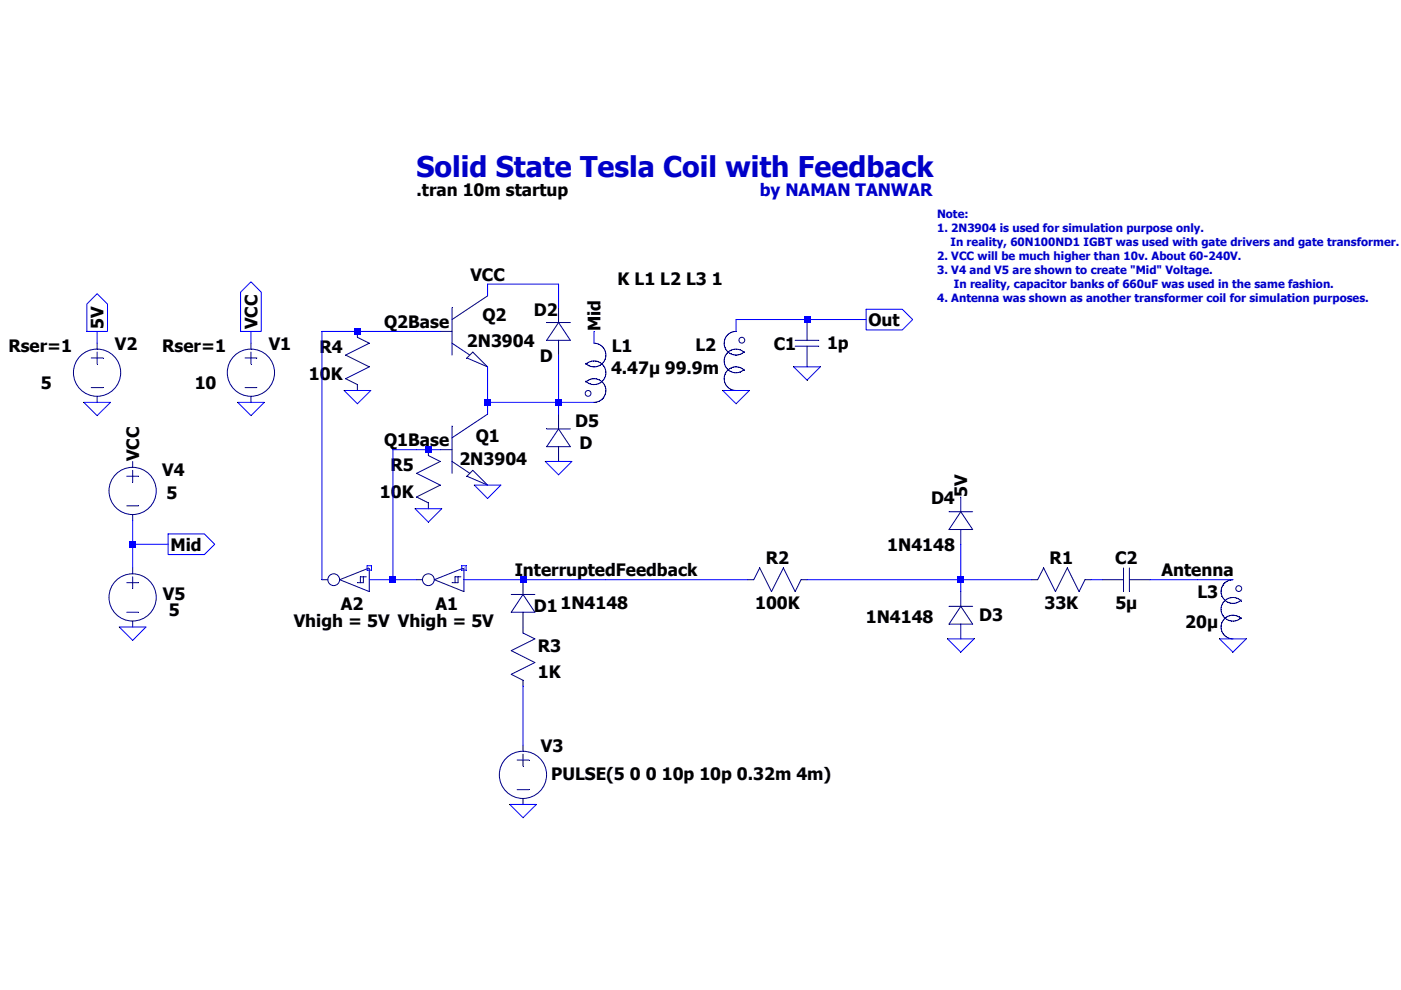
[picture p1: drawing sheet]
<svg xmlns="http://www.w3.org/2000/svg" width="297mm" height="210mm" viewBox="0 0 297 210" stroke-linecap="round" stroke-linejoin="round" font-family="sans-serif">
<defs><g id="words">
<text font-size="6" fill="#0000c8" x="88.3" y="37.6">Solid State Tesla Coil with Feedback</text>
<g font-size="3.6">
<text x="88.3" y="41.7">.tran 10m startup</text>
<text x="99.7" y="59.5">VCC</text>
<text x="131" y="60.5">K L1 L2 L3 1</text>
<text x="21.9" y="69.8" transform="rotate(-90 21.9 69.8)">5V</text>
<text x="54.6" y="69.8" transform="rotate(-90 54.6 69.8)">VCC</text>
<text x="81.4" y="69.6">Q2Base</text>
<text x="102.3" y="68.1">Q2</text>
<text x="113.2" y="67">D2</text>
<text x="127.3" y="70.3" transform="rotate(-90 127.3 70.3)">Mid</text>
<text x="184.1" y="69.2">Out</text>
<text x="1.8" y="74.7">Rser=1</text>
<text x="24.4" y="74.3">V2</text>
<text x="34.4" y="74.7">Rser=1</text>
<text x="57" y="74.3">V1</text>
<text x="67.7" y="74.9">R4</text>
<text x="99" y="73.6">2N3904</text>
<text x="114.4" y="76.8">D</text>
<text x="129.7" y="74.6">L1</text>
<text x="147.4" y="74.4">L2</text>
<text x="164" y="74.3">C1</text>
<text x="175.3" y="73.9">1p</text>
<text x="8.7" y="82.6">5</text>
<text x="41.3" y="82.6">10</text>
<text x="65.5" y="80.5">10K</text>
<text x="129.6" y="79.3">4.47µ 99.9m</text>
<text x="81.4" y="94.6">Q1Base</text>
<text x="100.9" y="93.7">Q1</text>
<text x="122" y="90.6">D5</text>
<text x="122.9" y="95.3">D</text>
<text x="29.5" y="97.9" transform="rotate(-90 29.5 97.9)">VCC</text>
<text x="34.4" y="100.9">V4</text>
<text x="82.8" y="100">R5</text>
<text x="97.4" y="98.7">2N3904</text>
<text x="35.3" y="105.8">5</text>
<text x="80.6" y="105.6">10K</text>
<text x="197.4" y="106.9">D4</text>
<text x="205.1" y="105.4" transform="rotate(-90 205.1 105.4)">5V</text>
<text x="36.1" y="116.9">Mid</text>
<text x="162.3" y="119.7">R2</text>
<text x="188.1" y="116.9">1N4148</text>
<text x="222.5" y="119.7">R1</text>
<text x="236.4" y="119.7">C2</text>
<text x="109.1" y="122.2">InterruptedFeedback</text>
<text x="246.2" y="122.2">Antenna</text>
<text x="34.5" y="127.3">V5</text>
<text x="35.8" y="130.7">5</text>
<text x="72.3" y="129.4">A2</text>
<text x="92.3" y="129.4">A1</text>
<text x="113.2" y="129.8">D11N4148</text>
<text x="160.1" y="129.1">100K</text>
<text x="207.6" y="131.8">D3</text>
<text x="221.4" y="129.1">33K</text>
<text x="236.5" y="129.1">5µ</text>
<text x="253.9" y="126.9">L3</text>
<text x="62.3" y="133.1">Vhigh = 5V Vhigh = 5V</text>
<text x="183.6" y="132.1">1N4148</text>
<text x="251.3" y="133.2">20µ</text>
<text x="114" y="138.2">R3</text>
<text x="114" y="143.9">1K</text>
<text x="114.7" y="159.5">V3</text>
<text x="116.9" y="165.5">PULSE(5 0 0 10p 10p 0.32m 4m)</text>
</g>
<text font-size="3.6" fill="#0000c8" x="161.1" y="41.7">by NAMAN TANWAR</text>
<g font-size="2.4" fill="#0000c8">
<text x="198.7" y="46.2">Note:</text>
<text x="198.7" y="49.1">1. 2N3904 is used for simulation purpose only.</text>
<text x="201.5" y="52.1">In reality, 60N100ND1 IGBT was used with gate drivers and gate transformer.</text>
<text x="198.7" y="55.1">2. VCC will be much higher than 10v. About 60-240V.</text>
<text x="198.7" y="58.1">3. V4 and V5 are shown to create &quot;Mid&quot; Voltage.</text>
<text x="198.7" y="64">4. Antenna was shown as another transformer coil for simulation purposes.</text>
<text x="202.2" y="61">In reality, capacitor banks of 660uF was used in the same fashion.</text>
</g>
</g></defs>
<path d="M52 75.9h2.5" fill="none" stroke="#00007e" stroke-width=".21"/>
<path d="M52 82.2h2.5" fill="none" stroke="#00007e" stroke-width=".21"/>
<path d="M53.2 74.7v2.5" fill="none" stroke="#00007e" stroke-width=".21"/>
<path d="M53.2 84.1v1.2" fill="none" stroke="#00007e" stroke-width=".21"/>
<path d="M53.2 72.8v1.2" fill="none" stroke="#00007e" stroke-width=".21"/>
<g fill="none" stroke="#00007e" stroke-width=".21">
<path d="M124.5 77l-.3 .3"/>
<circle cx="53.2" cy="79" r="5"/>
<circle cx="124.7" cy="83.4" r=".62"/>
</g>
<path d="M124.8 76.9l-.3 .1" fill="none" stroke="#00007e" stroke-width=".21"/>
<path d="M125.1 76.7l-.3 .2" fill="none" stroke="#00007e" stroke-width=".21"/>
<path d="M125.5 76.6l-.4 .1" fill="none" stroke="#00007e" stroke-width=".21"/>
<path d="M125.8 76.6h-.3" fill="none" stroke="#00007e" stroke-width=".21"/>
<path d="M125.8 76.6h.4" fill="none" stroke="#00007e" stroke-width=".21"/>
<path d="M126.2 76.6h.4" fill="none" stroke="#00007e" stroke-width=".21"/>
<path d="M126.6 76.6l.3 .2" fill="none" stroke="#00007e" stroke-width=".21"/>
<path d="M126.9 76.8l.3 .1" fill="none" stroke="#00007e" stroke-width=".21"/>
<path d="M127.2 76.9l.3 .2" fill="none" stroke="#00007e" stroke-width=".21"/>
<path d="M127.5 77.1l.3 .3" fill="none" stroke="#00007e" stroke-width=".21"/>
<path d="M127.8 77.4l.2 .3" fill="none" stroke="#00007e" stroke-width=".21"/>
<path d="M128 77.7l.2 .3" fill="none" stroke="#00007e" stroke-width=".21"/>
<path d="M128.2 78l.2 .3" fill="none" stroke="#00007e" stroke-width=".21"/>
<path d="M128.4 78.3v.4" fill="none" stroke="#00007e" stroke-width=".21"/>
<path d="M128.4 78.7l.1 .4" fill="none" stroke="#00007e" stroke-width=".21"/>
<path d="M128.5 79.1l-.1 .3" fill="none" stroke="#00007e" stroke-width=".21"/>
<path d="M128.4 79.4v.4" fill="none" stroke="#00007e" stroke-width=".21"/>
<path d="M128.4 79.8l-.2 .3" fill="none" stroke="#00007e" stroke-width=".21"/>
<path d="M128.2 80.1l-.2 .4" fill="none" stroke="#00007e" stroke-width=".21"/>
<path d="M128 80.5l-.2 .3" fill="none" stroke="#00007e" stroke-width=".21"/>
<path d="M127.8 80.8l-.3 .2" fill="none" stroke="#00007e" stroke-width=".21"/>
<path d="M127.5 81l-.3 .2" fill="none" stroke="#00007e" stroke-width=".21"/>
<path d="M127.2 81.2l-.3 .2" fill="none" stroke="#00007e" stroke-width=".21"/>
<path d="M126.9 81.4l-.3 .1" fill="none" stroke="#00007e" stroke-width=".21"/>
<path d="M126.6 81.5l-.4 .1" fill="none" stroke="#00007e" stroke-width=".21"/>
<path d="M126.2 81.6h-.4" fill="none" stroke="#00007e" stroke-width=".21"/>
<path d="M125.5 81.5l.3 .1" fill="none" stroke="#00007e" stroke-width=".21"/>
<path d="M125.1 81.4l.4 .1" fill="none" stroke="#00007e" stroke-width=".21"/>
<path d="M124.8 81.3l.3 .1" fill="none" stroke="#00007e" stroke-width=".21"/>
<path d="M124.5 81.1l.3 .2" fill="none" stroke="#00007e" stroke-width=".21"/>
<path d="M124.2 80.8l.3 .3" fill="none" stroke="#00007e" stroke-width=".21"/>
<path d="M124.4 80.9l-.2 .1" fill="none" stroke="#00007e" stroke-width=".21"/>
<path d="M124.7 80.7l-.3 .2" fill="none" stroke="#00007e" stroke-width=".21"/>
<path d="M124.9 80.5l-.2 .2" fill="none" stroke="#00007e" stroke-width=".21"/>
<path d="M125.2 80.4l-.3 .1" fill="none" stroke="#00007e" stroke-width=".21"/>
<path d="M125.5 80.3l-.3 .1" fill="none" stroke="#00007e" stroke-width=".21"/>
<path d="M125.8 80.3h-.3" fill="none" stroke="#00007e" stroke-width=".21"/>
<path d="M125.8 80.3h.3" fill="none" stroke="#00007e" stroke-width=".21"/>
<path d="M126.1 80.3l.3 .1" fill="none" stroke="#00007e" stroke-width=".21"/>
<path d="M126.4 80.4l.3 .1" fill="none" stroke="#00007e" stroke-width=".21"/>
<path d="M126.7 80.5l.3 .1" fill="none" stroke="#00007e" stroke-width=".21"/>
<path d="M127 80.6l.3 .1" fill="none" stroke="#00007e" stroke-width=".21"/>
<path d="M127.3 80.7l.2 .2" fill="none" stroke="#00007e" stroke-width=".21"/>
<path d="M127.5 80.9l.3 .2" fill="none" stroke="#00007e" stroke-width=".21"/>
<path d="M127.8 81.1l.2 .2" fill="none" stroke="#00007e" stroke-width=".21"/>
<path d="M128 81.3l.1 .3" fill="none" stroke="#00007e" stroke-width=".21"/>
<path d="M128.1 81.6l.2 .3" fill="none" stroke="#00007e" stroke-width=".21"/>
<path d="M128.3 81.9l.1 .3" fill="none" stroke="#00007e" stroke-width=".21"/>
<path d="M128.4 82.2v.3" fill="none" stroke="#00007e" stroke-width=".21"/>
<path d="M128.4 82.5l.1 .3" fill="none" stroke="#00007e" stroke-width=".21"/>
<path d="M128.5 82.8l-.1 .3" fill="none" stroke="#00007e" stroke-width=".21"/>
<path d="M128.4 83.1v.3" fill="none" stroke="#00007e" stroke-width=".21"/>
<path d="M128.4 83.4l-.1 .3" fill="none" stroke="#00007e" stroke-width=".21"/>
<path d="M128.3 83.7l-.1 .2" fill="none" stroke="#00007e" stroke-width=".21"/>
<path d="M128.2 83.9l-.2 .3" fill="none" stroke="#00007e" stroke-width=".21"/>
<path d="M128 84.2l-.2 .3" fill="none" stroke="#00007e" stroke-width=".21"/>
<path d="M127.8 84.5l-.2 .2" fill="none" stroke="#00007e" stroke-width=".21"/>
<path d="M127.6 84.7l-.2 .2" fill="none" stroke="#00007e" stroke-width=".21"/>
<path d="M127.4 84.9l-.3 .1" fill="none" stroke="#00007e" stroke-width=".21"/>
<path d="M127.1 85l-.3 .2" fill="none" stroke="#00007e" stroke-width=".21"/>
<path d="M126.8 85.2l-.2 .1" fill="none" stroke="#00007e" stroke-width=".21"/>
<path d="M126.6 85.3h-.3" fill="none" stroke="#00007e" stroke-width=".21"/>
<path d="M126.3 85.3h-.4" fill="none" stroke="#00007e" stroke-width=".21"/>
<path d="M125.9 72.8h.4" fill="none" stroke="#00007e" stroke-width=".21"/>
<path d="M126.3 72.8l.3 .1" fill="none" stroke="#00007e" stroke-width=".21"/>
<path d="M126.6 72.9l.2 .1" fill="none" stroke="#00007e" stroke-width=".21"/>
<path d="M126.8 73l.3 .1" fill="none" stroke="#00007e" stroke-width=".21"/>
<path d="M127.1 73.1l.3 .2" fill="none" stroke="#00007e" stroke-width=".21"/>
<path d="M127.4 73.3l.2 .1" fill="none" stroke="#00007e" stroke-width=".21"/>
<path d="M127.6 73.4l.2 .3" fill="none" stroke="#00007e" stroke-width=".21"/>
<path d="M127.8 73.7l.2 .2" fill="none" stroke="#00007e" stroke-width=".21"/>
<path d="M128 73.9l.2 .3" fill="none" stroke="#00007e" stroke-width=".21"/>
<path d="M128.2 74.2l.1 .3" fill="none" stroke="#00007e" stroke-width=".21"/>
<path d="M128.3 74.5l.1 .3" fill="none" stroke="#00007e" stroke-width=".21"/>
<path d="M128.4 74.8v.3" fill="none" stroke="#00007e" stroke-width=".21"/>
<path d="M128.4 75.1l.1 .3" fill="none" stroke="#00007e" stroke-width=".21"/>
<path d="M128.5 75.4l-.1 .3" fill="none" stroke="#00007e" stroke-width=".21"/>
<path d="M128.4 75.7v.3" fill="none" stroke="#00007e" stroke-width=".21"/>
<path d="M128.4 76l-.1 .3" fill="none" stroke="#00007e" stroke-width=".21"/>
<path d="M128.3 76.3l-.2 .2" fill="none" stroke="#00007e" stroke-width=".21"/>
<path d="M128.1 76.5l-.1 .3" fill="none" stroke="#00007e" stroke-width=".21"/>
<path d="M128 76.8l-.2 .2" fill="none" stroke="#00007e" stroke-width=".21"/>
<path d="M127.8 77l-.3 .2" fill="none" stroke="#00007e" stroke-width=".21"/>
<path d="M127.5 77.2l-.2 .2" fill="none" stroke="#00007e" stroke-width=".21"/>
<path d="M127.3 77.4l-.3 .2" fill="none" stroke="#00007e" stroke-width=".21"/>
<path d="M127 77.6l-.3 .1" fill="none" stroke="#00007e" stroke-width=".21"/>
<path d="M126.7 77.7l-.3 .1" fill="none" stroke="#00007e" stroke-width=".21"/>
<path d="M126.4 77.8h-.3" fill="none" stroke="#00007e" stroke-width=".21"/>
<path d="M125.8 77.8h.3" fill="none" stroke="#00007e" stroke-width=".21"/>
<path d="M125.5 77.8h.3" fill="none" stroke="#00007e" stroke-width=".21"/>
<path d="M125.2 77.7l.3 .1" fill="none" stroke="#00007e" stroke-width=".21"/>
<path d="M124.9 77.6l.3 .1" fill="none" stroke="#00007e" stroke-width=".21"/>
<path d="M124.7 77.4l.2 .2" fill="none" stroke="#00007e" stroke-width=".21"/>
<path d="M124.4 77.3l.3 .1" fill="none" stroke="#00007e" stroke-width=".21"/>
<path d="M124.2 77.1l.2 .2" fill="none" stroke="#00007e" stroke-width=".21"/>
<g fill="none" stroke="#00007e" stroke-width=".21">
<path d="M157.8 78.3l-.3 .3"/>
<circle cx="157.3" cy="72.2" r=".62"/>
</g>
<path d="M157.5 78.6l-.3 .2" fill="none" stroke="#00007e" stroke-width=".21"/>
<path d="M157.2 78.8l-.3 .1" fill="none" stroke="#00007e" stroke-width=".21"/>
<path d="M156.9 78.9l-.4 .1" fill="none" stroke="#00007e" stroke-width=".21"/>
<path d="M156.5 79l-.3 .1" fill="none" stroke="#00007e" stroke-width=".21"/>
<path d="M155.8 79.1h.4" fill="none" stroke="#00007e" stroke-width=".21"/>
<path d="M155.4 79l.4 .1" fill="none" stroke="#00007e" stroke-width=".21"/>
<path d="M155.1 78.9l.3 .1" fill="none" stroke="#00007e" stroke-width=".21"/>
<path d="M154.8 78.7l.3 .2" fill="none" stroke="#00007e" stroke-width=".21"/>
<path d="M154.4 78.5l.4 .2" fill="none" stroke="#00007e" stroke-width=".21"/>
<path d="M154.2 78.3l.2 .2" fill="none" stroke="#00007e" stroke-width=".21"/>
<path d="M154 78l.2 .3" fill="none" stroke="#00007e" stroke-width=".21"/>
<path d="M153.8 77.6l.2 .4" fill="none" stroke="#00007e" stroke-width=".21"/>
<path d="M153.6 77.3l.2 .3" fill="none" stroke="#00007e" stroke-width=".21"/>
<path d="M153.6 76.9v.4" fill="none" stroke="#00007e" stroke-width=".21"/>
<path d="M153.5 76.6l.1 .3" fill="none" stroke="#00007e" stroke-width=".21"/>
<path d="M153.6 76.2l-.1 .4" fill="none" stroke="#00007e" stroke-width=".21"/>
<path d="M153.6 75.8v.4" fill="none" stroke="#00007e" stroke-width=".21"/>
<path d="M153.8 75.5l-.2 .3" fill="none" stroke="#00007e" stroke-width=".21"/>
<path d="M154 75.2l-.2 .3" fill="none" stroke="#00007e" stroke-width=".21"/>
<path d="M154.2 74.9l-.2 .3" fill="none" stroke="#00007e" stroke-width=".21"/>
<path d="M154.4 74.6l-.2 .3" fill="none" stroke="#00007e" stroke-width=".21"/>
<path d="M154.8 74.4l-.4 .2" fill="none" stroke="#00007e" stroke-width=".21"/>
<path d="M155.1 74.2l-.3 .2" fill="none" stroke="#00007e" stroke-width=".21"/>
<path d="M155.4 74.1l-.3 .1" fill="none" stroke="#00007e" stroke-width=".21"/>
<path d="M155.8 74.1h-.4" fill="none" stroke="#00007e" stroke-width=".21"/>
<path d="M155.8 74.1h.4" fill="none" stroke="#00007e" stroke-width=".21"/>
<path d="M156.2 74.1h.3" fill="none" stroke="#00007e" stroke-width=".21"/>
<path d="M156.5 74.1l.4 .1" fill="none" stroke="#00007e" stroke-width=".21"/>
<path d="M156.9 74.2l.3 .1" fill="none" stroke="#00007e" stroke-width=".21"/>
<path d="M157.2 74.3l.3 .2" fill="none" stroke="#00007e" stroke-width=".21"/>
<path d="M157.5 74.5l.3 .3" fill="none" stroke="#00007e" stroke-width=".21"/>
<path d="M157.8 74.6l-.2 .2" fill="none" stroke="#00007e" stroke-width=".21"/>
<path d="M157.6 74.8l-.3 .2" fill="none" stroke="#00007e" stroke-width=".21"/>
<path d="M157.3 75l-.2 .1" fill="none" stroke="#00007e" stroke-width=".21"/>
<path d="M157.1 75.1l-.3 .1" fill="none" stroke="#00007e" stroke-width=".21"/>
<path d="M156.8 75.2l-.3 .1" fill="none" stroke="#00007e" stroke-width=".21"/>
<path d="M156.5 75.3h-.3" fill="none" stroke="#00007e" stroke-width=".21"/>
<path d="M155.9 75.3h.3" fill="none" stroke="#00007e" stroke-width=".21"/>
<path d="M155.6 75.2l.3 .1" fill="none" stroke="#00007e" stroke-width=".21"/>
<path d="M155.3 75.2h.3" fill="none" stroke="#00007e" stroke-width=".21"/>
<path d="M155 75.1l.3 .1" fill="none" stroke="#00007e" stroke-width=".21"/>
<path d="M154.7 74.9l.3 .2" fill="none" stroke="#00007e" stroke-width=".21"/>
<path d="M154.4 74.7l.3 .2" fill="none" stroke="#00007e" stroke-width=".21"/>
<path d="M154.2 74.5l.2 .2" fill="none" stroke="#00007e" stroke-width=".21"/>
<path d="M154 74.3l.2 .2" fill="none" stroke="#00007e" stroke-width=".21"/>
<path d="M153.9 74l.1 .3" fill="none" stroke="#00007e" stroke-width=".21"/>
<path d="M153.7 73.8l.2 .2" fill="none" stroke="#00007e" stroke-width=".21"/>
<path d="M153.6 73.5l.1 .3" fill="none" stroke="#00007e" stroke-width=".21"/>
<path d="M153.6 73.2v.3" fill="none" stroke="#00007e" stroke-width=".21"/>
<path d="M153.5 72.9l.1 .3" fill="none" stroke="#00007e" stroke-width=".21"/>
<path d="M153.6 72.6l-.1 .3" fill="none" stroke="#00007e" stroke-width=".21"/>
<path d="M153.6 72.2v.4" fill="none" stroke="#00007e" stroke-width=".21"/>
<path d="M153.7 71.9l-.1 .3" fill="none" stroke="#00007e" stroke-width=".21"/>
<path d="M153.8 71.7l-.1 .2" fill="none" stroke="#00007e" stroke-width=".21"/>
<path d="M154 71.4l-.2 .3" fill="none" stroke="#00007e" stroke-width=".21"/>
<path d="M154.2 71.2l-.2 .2" fill="none" stroke="#00007e" stroke-width=".21"/>
<path d="M154.4 70.9l-.2 .3" fill="none" stroke="#00007e" stroke-width=".21"/>
<path d="M154.6 70.7l-.2 .2" fill="none" stroke="#00007e" stroke-width=".21"/>
<path d="M154.9 70.6l-.3 .1" fill="none" stroke="#00007e" stroke-width=".21"/>
<path d="M155.1 70.5l-.2 .1" fill="none" stroke="#00007e" stroke-width=".21"/>
<path d="M155.4 70.4l-.3 .1" fill="none" stroke="#00007e" stroke-width=".21"/>
<path d="M155.7 70.3l-.3 .1" fill="none" stroke="#00007e" stroke-width=".21"/>
<path d="M156.1 70.3h-.4" fill="none" stroke="#00007e" stroke-width=".21"/>
<path d="M155.7 82.8h.4" fill="none" stroke="#00007e" stroke-width=".21"/>
<path d="M155.4 82.8h.3" fill="none" stroke="#00007e" stroke-width=".21"/>
<path d="M155.1 82.7l.3 .1" fill="none" stroke="#00007e" stroke-width=".21"/>
<path d="M154.9 82.5l.2 .2" fill="none" stroke="#00007e" stroke-width=".21"/>
<path d="M154.6 82.4l.3 .1" fill="none" stroke="#00007e" stroke-width=".21"/>
<path d="M154.4 82.2l.2 .2" fill="none" stroke="#00007e" stroke-width=".21"/>
<path d="M154.2 82l.2 .2" fill="none" stroke="#00007e" stroke-width=".21"/>
<path d="M154 81.7l.2 .3" fill="none" stroke="#00007e" stroke-width=".21"/>
<path d="M153.8 81.4l.2 .3" fill="none" stroke="#00007e" stroke-width=".21"/>
<path d="M153.7 81.2l.1 .2" fill="none" stroke="#00007e" stroke-width=".21"/>
<path d="M153.6 80.9l.1 .3" fill="none" stroke="#00007e" stroke-width=".21"/>
<path d="M153.6 80.6v.3" fill="none" stroke="#00007e" stroke-width=".21"/>
<path d="M153.5 80.3l.1 .3" fill="none" stroke="#00007e" stroke-width=".21"/>
<path d="M153.6 79.9l-.1 .4" fill="none" stroke="#00007e" stroke-width=".21"/>
<path d="M153.6 79.7v.2" fill="none" stroke="#00007e" stroke-width=".21"/>
<path d="M153.7 79.4l-.1 .3" fill="none" stroke="#00007e" stroke-width=".21"/>
<path d="M153.9 79.1l-.2 .3" fill="none" stroke="#00007e" stroke-width=".21"/>
<path d="M154 78.8l-.1 .3" fill="none" stroke="#00007e" stroke-width=".21"/>
<path d="M154.2 78.6l-.2 .2" fill="none" stroke="#00007e" stroke-width=".21"/>
<path d="M154.4 78.4l-.2 .2" fill="none" stroke="#00007e" stroke-width=".21"/>
<path d="M154.7 78.2l-.3 .2" fill="none" stroke="#00007e" stroke-width=".21"/>
<path d="M155 78.1l-.3 .1" fill="none" stroke="#00007e" stroke-width=".21"/>
<path d="M155.3 77.9l-.3 .2" fill="none" stroke="#00007e" stroke-width=".21"/>
<path d="M155.6 77.9h-.3" fill="none" stroke="#00007e" stroke-width=".21"/>
<path d="M155.9 77.8l-.3 .1" fill="none" stroke="#00007e" stroke-width=".21"/>
<path d="M155.9 77.8h.3" fill="none" stroke="#00007e" stroke-width=".21"/>
<path d="M156.2 77.8l.3 .1" fill="none" stroke="#00007e" stroke-width=".21"/>
<path d="M156.5 77.9h.3" fill="none" stroke="#00007e" stroke-width=".21"/>
<path d="M156.8 77.9l.3 .1" fill="none" stroke="#00007e" stroke-width=".21"/>
<path d="M157.1 78l.2 .2" fill="none" stroke="#00007e" stroke-width=".21"/>
<path d="M157.3 78.2l.3 .1" fill="none" stroke="#00007e" stroke-width=".21"/>
<path d="M157.6 78.3l.2 .2" fill="none" stroke="#00007e" stroke-width=".21"/>
<path d="M100.2 99.8l-1.2 1.2" fill="none" stroke="#00007e" stroke-width=".21"/>
<path d="M100.2 99.8l3.2 3.1" fill="none" stroke="#00007e" stroke-width=".21"/>
<path d="M99 101l4.4 1.9" fill="none" stroke="#00007e" stroke-width=".21"/>
<path d="M95.8 97.9l3.8 2.5" fill="none" stroke="#00007e" stroke-width=".21"/>
<path d="M95.8 90.4v10" fill="none" stroke="#00007e" stroke-width=".21"/>
<path d="M103.4 87.8l-7.6 5.1" fill="none" stroke="#00007e" stroke-width=".21"/>
<path d="M93.3 95.4h2.5" fill="none" stroke="#00007e" stroke-width=".21"/>
<path d="M171.1 73.4v4.4" fill="none" stroke="#00007e" stroke-width=".21"/>
<path d="M171.1 67.8v4.4" fill="none" stroke="#00007e" stroke-width=".21"/>
<path d="M168.6 72.2h5" fill="none" stroke="#00007e" stroke-width=".21"/>
<path d="M168.6 73.4h5" fill="none" stroke="#00007e" stroke-width=".21"/>
<g fill="none" stroke="#00007e" stroke-width=".21">
<path d="M263.2 131l-.3 .3"/>
<circle cx="262.6" cy="124.8" r=".62"/>
</g>
<path d="M262.9 131.3l-.3 .1" fill="none" stroke="#00007e" stroke-width=".21"/>
<path d="M262.6 131.4l-.3 .2" fill="none" stroke="#00007e" stroke-width=".21"/>
<path d="M262.3 131.6l-.4 .1" fill="none" stroke="#00007e" stroke-width=".21"/>
<path d="M261.9 131.7h-.4" fill="none" stroke="#00007e" stroke-width=".21"/>
<path d="M261.2 131.7h.3" fill="none" stroke="#00007e" stroke-width=".21"/>
<path d="M260.8 131.7h.4" fill="none" stroke="#00007e" stroke-width=".21"/>
<path d="M260.4 131.6l.4 .1" fill="none" stroke="#00007e" stroke-width=".21"/>
<path d="M260.1 131.4l.3 .2" fill="none" stroke="#00007e" stroke-width=".21"/>
<path d="M259.8 131.2l.3 .2" fill="none" stroke="#00007e" stroke-width=".21"/>
<path d="M259.5 130.9l.3 .3" fill="none" stroke="#00007e" stroke-width=".21"/>
<path d="M259.3 130.6l.2 .3" fill="none" stroke="#00007e" stroke-width=".21"/>
<path d="M259.1 130.3l.2 .3" fill="none" stroke="#00007e" stroke-width=".21"/>
<path d="M259 130l.1 .3" fill="none" stroke="#00007e" stroke-width=".21"/>
<path d="M258.9 129.6l.1 .4" fill="none" stroke="#00007e" stroke-width=".21"/>
<path d="M258.9 129.2v.4" fill="none" stroke="#00007e" stroke-width=".21"/>
<path d="M258.9 128.9v.3" fill="none" stroke="#00007e" stroke-width=".21"/>
<path d="M259 128.5l-.1 .4" fill="none" stroke="#00007e" stroke-width=".21"/>
<path d="M259.1 128.2l-.1 .3" fill="none" stroke="#00007e" stroke-width=".21"/>
<path d="M259.3 127.8l-.2 .4" fill="none" stroke="#00007e" stroke-width=".21"/>
<path d="M259.5 127.6l-.2 .2" fill="none" stroke="#00007e" stroke-width=".21"/>
<path d="M259.8 127.3l-.3 .3" fill="none" stroke="#00007e" stroke-width=".21"/>
<path d="M260.1 127.1l-.3 .2" fill="none" stroke="#00007e" stroke-width=".21"/>
<path d="M260.4 126.9l-.3 .2" fill="none" stroke="#00007e" stroke-width=".21"/>
<path d="M260.8 126.8l-.4 .1" fill="none" stroke="#00007e" stroke-width=".21"/>
<path d="M261.2 126.7l-.4 .1" fill="none" stroke="#00007e" stroke-width=".21"/>
<path d="M261.5 126.7h-.3" fill="none" stroke="#00007e" stroke-width=".21"/>
<path d="M261.5 126.7l.4 .1" fill="none" stroke="#00007e" stroke-width=".21"/>
<path d="M261.9 126.8l.4 .1" fill="none" stroke="#00007e" stroke-width=".21"/>
<path d="M262.3 126.9l.3 .1" fill="none" stroke="#00007e" stroke-width=".21"/>
<path d="M262.6 127l.3 .2" fill="none" stroke="#00007e" stroke-width=".21"/>
<path d="M262.9 127.2l.3 .3" fill="none" stroke="#00007e" stroke-width=".21"/>
<path d="M263.2 127.3l-.2 .1" fill="none" stroke="#00007e" stroke-width=".21"/>
<path d="M262.9 127.4l-.2 .2" fill="none" stroke="#00007e" stroke-width=".21"/>
<path d="M262.7 127.6l-.3 .2" fill="none" stroke="#00007e" stroke-width=".21"/>
<path d="M262.4 127.8l-.3 .1" fill="none" stroke="#00007e" stroke-width=".21"/>
<path d="M262.1 127.9l-.3 .1" fill="none" stroke="#00007e" stroke-width=".21"/>
<path d="M261.8 128h-.3" fill="none" stroke="#00007e" stroke-width=".21"/>
<path d="M261.2 128h.3" fill="none" stroke="#00007e" stroke-width=".21"/>
<path d="M260.9 127.9l.3 .1" fill="none" stroke="#00007e" stroke-width=".21"/>
<path d="M260.6 127.8l.3 .1" fill="none" stroke="#00007e" stroke-width=".21"/>
<path d="M260.3 127.7l.3 .1" fill="none" stroke="#00007e" stroke-width=".21"/>
<path d="M260.1 127.6l.2 .1" fill="none" stroke="#00007e" stroke-width=".21"/>
<path d="M259.8 127.4l.3 .2" fill="none" stroke="#00007e" stroke-width=".21"/>
<path d="M259.6 127.2l.2 .2" fill="none" stroke="#00007e" stroke-width=".21"/>
<path d="M259.4 127l.2 .2" fill="none" stroke="#00007e" stroke-width=".21"/>
<path d="M259.2 126.7l.2 .3" fill="none" stroke="#00007e" stroke-width=".21"/>
<path d="M259.1 126.4l.1 .3" fill="none" stroke="#00007e" stroke-width=".21"/>
<path d="M259 126.1l.1 .3" fill="none" stroke="#00007e" stroke-width=".21"/>
<path d="M258.9 125.8l.1 .3" fill="none" stroke="#00007e" stroke-width=".21"/>
<path d="M258.9 125.5v.3" fill="none" stroke="#00007e" stroke-width=".21"/>
<path d="M258.9 125.2v.3" fill="none" stroke="#00007e" stroke-width=".21"/>
<path d="M258.9 124.9v.3" fill="none" stroke="#00007e" stroke-width=".21"/>
<path d="M259 124.6l-.1 .3" fill="none" stroke="#00007e" stroke-width=".21"/>
<path d="M259.2 124.3l-.2 .3" fill="none" stroke="#00007e" stroke-width=".21"/>
<path d="M259.3 124.1l-.1 .2" fill="none" stroke="#00007e" stroke-width=".21"/>
<path d="M259.5 123.8l-.2 .3" fill="none" stroke="#00007e" stroke-width=".21"/>
<path d="M259.7 123.6l-.2 .2" fill="none" stroke="#00007e" stroke-width=".21"/>
<path d="M259.9 123.4l-.2 .2" fill="none" stroke="#00007e" stroke-width=".21"/>
<path d="M260.2 123.3l-.3 .1" fill="none" stroke="#00007e" stroke-width=".21"/>
<path d="M260.5 123.1l-.3 .2" fill="none" stroke="#00007e" stroke-width=".21"/>
<path d="M260.8 123l-.3 .1" fill="none" stroke="#00007e" stroke-width=".21"/>
<path d="M261.1 123h-.3" fill="none" stroke="#00007e" stroke-width=".21"/>
<path d="M261.4 123h-.3" fill="none" stroke="#00007e" stroke-width=".21"/>
<path d="M261.1 135.5h.3" fill="none" stroke="#00007e" stroke-width=".21"/>
<path d="M260.8 135.4l.3 .1" fill="none" stroke="#00007e" stroke-width=".21"/>
<path d="M260.5 135.3l.3 .1" fill="none" stroke="#00007e" stroke-width=".21"/>
<path d="M260.2 135.2l.3 .1" fill="none" stroke="#00007e" stroke-width=".21"/>
<path d="M259.9 135l.3 .2" fill="none" stroke="#00007e" stroke-width=".21"/>
<path d="M259.7 134.9l.2 .1" fill="none" stroke="#00007e" stroke-width=".21"/>
<path d="M259.5 134.6l.2 .3" fill="none" stroke="#00007e" stroke-width=".21"/>
<path d="M259.3 134.4l.2 .2" fill="none" stroke="#00007e" stroke-width=".21"/>
<path d="M259.2 134.1l.1 .3" fill="none" stroke="#00007e" stroke-width=".21"/>
<path d="M259 133.8l.2 .3" fill="none" stroke="#00007e" stroke-width=".21"/>
<path d="M258.9 133.5l.1 .3" fill="none" stroke="#00007e" stroke-width=".21"/>
<path d="M258.9 133.2v.3" fill="none" stroke="#00007e" stroke-width=".21"/>
<path d="M258.9 132.9v.3" fill="none" stroke="#00007e" stroke-width=".21"/>
<path d="M258.9 132.6v.3" fill="none" stroke="#00007e" stroke-width=".21"/>
<path d="M259 132.3l-.1 .3" fill="none" stroke="#00007e" stroke-width=".21"/>
<path d="M259.1 132l-.1 .3" fill="none" stroke="#00007e" stroke-width=".21"/>
<path d="M259.2 131.8l-.1 .2" fill="none" stroke="#00007e" stroke-width=".21"/>
<path d="M259.4 131.5l-.2 .3" fill="none" stroke="#00007e" stroke-width=".21"/>
<path d="M259.6 131.3l-.2 .2" fill="none" stroke="#00007e" stroke-width=".21"/>
<path d="M259.8 131.1l-.2 .2" fill="none" stroke="#00007e" stroke-width=".21"/>
<path d="M260.1 130.9l-.3 .2" fill="none" stroke="#00007e" stroke-width=".21"/>
<path d="M260.3 130.7l-.2 .2" fill="none" stroke="#00007e" stroke-width=".21"/>
<path d="M260.6 130.6l-.3 .1" fill="none" stroke="#00007e" stroke-width=".21"/>
<path d="M260.9 130.5l-.3 .1" fill="none" stroke="#00007e" stroke-width=".21"/>
<path d="M261.2 130.5h-.3" fill="none" stroke="#00007e" stroke-width=".21"/>
<path d="M261.2 130.5h.3" fill="none" stroke="#00007e" stroke-width=".21"/>
<path d="M261.5 130.5h.3" fill="none" stroke="#00007e" stroke-width=".21"/>
<path d="M261.8 130.5l.3 .1" fill="none" stroke="#00007e" stroke-width=".21"/>
<path d="M262.1 130.6l.3 .1" fill="none" stroke="#00007e" stroke-width=".21"/>
<path d="M262.4 130.7l.3 .2" fill="none" stroke="#00007e" stroke-width=".21"/>
<path d="M262.7 130.9l.3 .1" fill="none" stroke="#00007e" stroke-width=".21"/>
<path d="M262.9 131l.3 .2" fill="none" stroke="#00007e" stroke-width=".21"/>
<path d="M100.2 74.7l-1.2 1.2" fill="none" stroke="#00007e" stroke-width=".21"/>
<path d="M100.2 74.7l3.2 3.1" fill="none" stroke="#00007e" stroke-width=".21"/>
<path d="M99 75.9l4.4 1.9" fill="none" stroke="#00007e" stroke-width=".21"/>
<path d="M95.8 72.8l3.8 2.5" fill="none" stroke="#00007e" stroke-width=".21"/>
<path d="M95.8 65.3v10" fill="none" stroke="#00007e" stroke-width=".21"/>
<path d="M103.4 62.8l-7.6 5" fill="none" stroke="#00007e" stroke-width=".21"/>
<path d="M93.3 70.3h2.5" fill="none" stroke="#00007e" stroke-width=".21"/>
<path d="M96.5 122.3h1.2" fill="none" stroke="#00007e" stroke-width=".21"/>
<path d="M95.8 123.6h1.3" fill="none" stroke="#00007e" stroke-width=".21"/>
<path d="M97.1 122.3v1.3" fill="none" stroke="#00007e" stroke-width=".21"/>
<path d="M96.5 122.3v1.3" fill="none" stroke="#00007e" stroke-width=".21"/>
<path d="M92.1 123l6.3 2.5" fill="none" stroke="#00007e" stroke-width=".21"/>
<path d="M98.4 120.5l-6.3 2.5" fill="none" stroke="#00007e" stroke-width=".21"/>
<path d="M98.4 120.5v5" fill="none" stroke="#00007e" stroke-width=".21"/>
<path d="M88.3 123h1.3" fill="none" stroke="#00007e" stroke-width=".21"/>
<circle cx="90.8" cy="123" r="1.25" fill="none" stroke="#00007e" stroke-width=".21"/>
<path d="M97.9 120h.9" fill="none" stroke="#00f" stroke-width=".21"/>
<path d="M98.8 120v.9" fill="none" stroke="#00f" stroke-width=".21"/>
<path d="M97.9 120.9h.9" fill="none" stroke="#00f" stroke-width=".21"/>
<path d="M97.9 120v.9" fill="none" stroke="#00f" stroke-width=".21"/>
<path d="M76.4 122.3h1.3" fill="none" stroke="#00007e" stroke-width=".21"/>
<path d="M75.8 123.6h1.2" fill="none" stroke="#00007e" stroke-width=".21"/>
<path d="M77 122.3v1.3" fill="none" stroke="#00007e" stroke-width=".21"/>
<path d="M76.4 122.3v1.3" fill="none" stroke="#00007e" stroke-width=".21"/>
<path d="M72 123l6.3 2.5" fill="none" stroke="#00007e" stroke-width=".21"/>
<path d="M78.3 120.5l-6.3 2.5" fill="none" stroke="#00007e" stroke-width=".21"/>
<path d="M78.3 120.5v5" fill="none" stroke="#00007e" stroke-width=".21"/>
<path d="M68.3 123h1.2" fill="none" stroke="#00007e" stroke-width=".21"/>
<circle cx="70.8" cy="123" r="1.25" fill="none" stroke="#00007e" stroke-width=".21"/>
<path d="M77.8 120h1" fill="none" stroke="#00f" stroke-width=".21"/>
<path d="M78.8 120v.9" fill="none" stroke="#00f" stroke-width=".21"/>
<path d="M77.8 120.9h1" fill="none" stroke="#00f" stroke-width=".21"/>
<path d="M77.8 120v.9" fill="none" stroke="#00f" stroke-width=".21"/>
<path d="M233.8 123h4.4" fill="none" stroke="#00007e" stroke-width=".21"/>
<path d="M239.5 123h4.3" fill="none" stroke="#00007e" stroke-width=".21"/>
<path d="M239.5 120.5v5" fill="none" stroke="#00007e" stroke-width=".21"/>
<path d="M238.2 120.5v5" fill="none" stroke="#00007e" stroke-width=".21"/>
<path d="M218.8 123h1.2" fill="none" stroke="#00007e" stroke-width=".21"/>
<path d="M221.3 120.5l-1.3 2.5" fill="none" stroke="#00007e" stroke-width=".21"/>
<path d="M221.3 120.5l2.5 5" fill="none" stroke="#00007e" stroke-width=".21"/>
<path d="M226.3 120.5l-2.5 5" fill="none" stroke="#00007e" stroke-width=".21"/>
<path d="M226.3 120.5l2.5 5" fill="none" stroke="#00007e" stroke-width=".21"/>
<path d="M230 123h1.3" fill="none" stroke="#00007e" stroke-width=".21"/>
<path d="M230 123l-1.2 2.5" fill="none" stroke="#00007e" stroke-width=".21"/>
<path d="M201.2 128.6h5" fill="none" stroke="#00007e" stroke-width=".21"/>
<path d="M201.2 132.4h5" fill="none" stroke="#00007e" stroke-width=".21"/>
<path d="M203.7 128.6l-2.5 3.8" fill="none" stroke="#00007e" stroke-width=".21"/>
<path d="M203.7 128.6l2.5 3.8" fill="none" stroke="#00007e" stroke-width=".21"/>
<path d="M203.7 132.4v3.1" fill="none" stroke="#00007e" stroke-width=".21"/>
<path d="M203.7 125.5v3.1" fill="none" stroke="#00007e" stroke-width=".21"/>
<path d="M201.2 108.5h5" fill="none" stroke="#00007e" stroke-width=".21"/>
<path d="M201.2 112.3h5" fill="none" stroke="#00007e" stroke-width=".21"/>
<path d="M203.7 108.5l-2.5 3.8" fill="none" stroke="#00007e" stroke-width=".21"/>
<path d="M203.7 108.5l2.5 3.8" fill="none" stroke="#00007e" stroke-width=".21"/>
<path d="M203.7 112.3v3.1" fill="none" stroke="#00007e" stroke-width=".21"/>
<path d="M203.7 105.4v3.1" fill="none" stroke="#00007e" stroke-width=".21"/>
<path d="M158.6 123h1.2" fill="none" stroke="#00007e" stroke-width=".21"/>
<path d="M161.1 120.5l-1.3 2.5" fill="none" stroke="#00007e" stroke-width=".21"/>
<path d="M161.1 120.5l2.5 5" fill="none" stroke="#00007e" stroke-width=".21"/>
<path d="M166.1 120.5l-2.5 5" fill="none" stroke="#00007e" stroke-width=".21"/>
<path d="M166.1 120.5l2.5 5" fill="none" stroke="#00007e" stroke-width=".21"/>
<path d="M169.8 123h1.3" fill="none" stroke="#00007e" stroke-width=".21"/>
<path d="M169.8 123l-1.2 2.5" fill="none" stroke="#00007e" stroke-width=".21"/>
<path d="M19.3 75.9h2.6" fill="none" stroke="#00007e" stroke-width=".21"/>
<path d="M19.3 82.2h2.6" fill="none" stroke="#00007e" stroke-width=".21"/>
<path d="M20.6 74.7v2.5" fill="none" stroke="#00007e" stroke-width=".21"/>
<path d="M20.6 84.1v1.2" fill="none" stroke="#00007e" stroke-width=".21"/>
<path d="M20.6 72.8v1.2" fill="none" stroke="#00007e" stroke-width=".21"/>
<g fill="none" stroke="#00007e" stroke-width=".21">
<path d="M109.6 161.2h2.6"/>
<circle cx="20.6" cy="79" r="5"/>
</g>
<path d="M109.6 167.5h2.6" fill="none" stroke="#00007e" stroke-width=".21"/>
<path d="M110.9 160v2.5" fill="none" stroke="#00007e" stroke-width=".21"/>
<path d="M110.9 169.4v1.2" fill="none" stroke="#00007e" stroke-width=".21"/>
<path d="M110.9 158.1v1.2" fill="none" stroke="#00007e" stroke-width=".21"/>
<g fill="none" stroke="#00007e" stroke-width=".21">
<path d="M108.4 126.1h5"/>
<circle cx="110.9" cy="164.3" r="5"/>
</g>
<path d="M108.4 129.9h5" fill="none" stroke="#00007e" stroke-width=".21"/>
<path d="M110.9 126.1l-2.5 3.8" fill="none" stroke="#00007e" stroke-width=".21"/>
<path d="M110.9 126.1l2.5 3.8" fill="none" stroke="#00007e" stroke-width=".21"/>
<path d="M110.9 129.9v3.1" fill="none" stroke="#00007e" stroke-width=".21"/>
<path d="M110.9 123v3.1" fill="none" stroke="#00007e" stroke-width=".21"/>
<path d="M110.9 144.3v1.2" fill="none" stroke="#00007e" stroke-width=".21"/>
<path d="M108.4 143l2.5 1.3" fill="none" stroke="#00007e" stroke-width=".21"/>
<path d="M113.4 140.5l-5 2.5" fill="none" stroke="#00007e" stroke-width=".21"/>
<path d="M108.4 138l5 2.5" fill="none" stroke="#00007e" stroke-width=".21"/>
<path d="M113.4 135.5l-5 2.5" fill="none" stroke="#00007e" stroke-width=".21"/>
<path d="M110.9 133v1.3" fill="none" stroke="#00007e" stroke-width=".21"/>
<path d="M110.9 134.3l2.5 1.2" fill="none" stroke="#00007e" stroke-width=".21"/>
<path d="M26.9 101h2.5" fill="none" stroke="#00007e" stroke-width=".21"/>
<path d="M26.9 107.3h2.5" fill="none" stroke="#00007e" stroke-width=".21"/>
<path d="M28.1 99.8v2.5" fill="none" stroke="#00007e" stroke-width=".21"/>
<path d="M28.1 109.2v1.2" fill="none" stroke="#00007e" stroke-width=".21"/>
<path d="M28.1 97.9v1.2" fill="none" stroke="#00007e" stroke-width=".21"/>
<g fill="none" stroke="#00007e" stroke-width=".21">
<path d="M26.9 123.6h2.5"/>
<circle cx="28.1" cy="104.1" r="5"/>
</g>
<path d="M26.9 129.9h2.5" fill="none" stroke="#00007e" stroke-width=".21"/>
<path d="M28.1 122.3v2.5" fill="none" stroke="#00007e" stroke-width=".21"/>
<path d="M28.1 131.7v1.3" fill="none" stroke="#00007e" stroke-width=".21"/>
<path d="M28.1 120.5v1.2" fill="none" stroke="#00007e" stroke-width=".21"/>
<g fill="none" stroke="#00007e" stroke-width=".21">
<path d="M75.8 70.3v1.2"/>
<circle cx="28.1" cy="126.7" r="5"/>
</g>
<path d="M75.8 71.5l2.5 1.3" fill="none" stroke="#00007e" stroke-width=".21"/>
<path d="M78.3 72.8l-5 2.5" fill="none" stroke="#00007e" stroke-width=".21"/>
<path d="M73.3 75.3l5 2.5" fill="none" stroke="#00007e" stroke-width=".21"/>
<path d="M78.3 77.8l-5 2.5" fill="none" stroke="#00007e" stroke-width=".21"/>
<path d="M75.8 81.6v1.2" fill="none" stroke="#00007e" stroke-width=".21"/>
<path d="M73.3 80.3l2.5 1.3" fill="none" stroke="#00007e" stroke-width=".21"/>
<path d="M90.8 95.4v1.2" fill="none" stroke="#00007e" stroke-width=".21"/>
<path d="M90.8 96.6l2.5 1.3" fill="none" stroke="#00007e" stroke-width=".21"/>
<path d="M93.3 97.9l-5 2.5" fill="none" stroke="#00007e" stroke-width=".21"/>
<path d="M88.3 100.4l5 2.5" fill="none" stroke="#00007e" stroke-width=".21"/>
<path d="M93.3 102.9l-5 2.5" fill="none" stroke="#00007e" stroke-width=".21"/>
<path d="M90.8 106.7v1.2" fill="none" stroke="#00007e" stroke-width=".21"/>
<path d="M88.3 105.4l2.5 1.3" fill="none" stroke="#00007e" stroke-width=".21"/>
<path d="M115.9 68.4h5" fill="none" stroke="#00007e" stroke-width=".21"/>
<path d="M115.9 72.2h5" fill="none" stroke="#00007e" stroke-width=".21"/>
<path d="M118.4 68.4l-2.5 3.8" fill="none" stroke="#00007e" stroke-width=".21"/>
<path d="M118.4 68.4l2.5 3.8" fill="none" stroke="#00007e" stroke-width=".21"/>
<path d="M118.4 72.2v3.1" fill="none" stroke="#00007e" stroke-width=".21"/>
<path d="M118.4 65.3v3.1" fill="none" stroke="#00007e" stroke-width=".21"/>
<path d="M115.9 91h5" fill="none" stroke="#00007e" stroke-width=".21"/>
<path d="M115.9 94.7h5" fill="none" stroke="#00007e" stroke-width=".21"/>
<path d="M118.4 91l-2.5 3.7" fill="none" stroke="#00007e" stroke-width=".21"/>
<path d="M118.4 91l2.5 3.7" fill="none" stroke="#00007e" stroke-width=".21"/>
<path d="M118.4 94.7v3.2" fill="none" stroke="#00007e" stroke-width=".21"/>
<path d="M118.4 87.8v3.2" fill="none" stroke="#00007e" stroke-width=".21"/>
<g fill="none" stroke="#00f" stroke-width=".21">
<path d="M20.6 62.3l2.2 2.2v5.8h-4.4v-5.8zM51 62l2.2-2.2 2.2 2.2v8.3h-4.4zM103.4 60.3h15M168.3 77.8h5.6l-2.8 2.8zM183.6 65.6h7.7l2.2 2.2-2.2 2.2h-7.7zM17.8 85.3h5.6l-2.8 2.9zM50.4 85.3h5.6l-2.8 2.9zM73 82.8h5.6l-2.8 2.8zM115.6 97.9h5.6l-2.8 2.8zM153.2 82.8h5.7l-2.8 2.8zM35.6 113.2h7.7l2.2 2.2-2.2 2.2h-7.7zM88 107.9h5.7l-2.9 2.8z"/>
<path d="M100.6 102.9h5.6l-2.8 2.8zM25.3 133h5.6l-2.8 2.8zM200.9 135.5h5.6l-2.8 2.8zM258.6 135.5h5.6l-2.8 2.8zM108.1 170.6h5.6l-2.8 2.8z"/>
</g>
<path d="M103.4 60.3v2.5" fill="none" stroke="#00f" stroke-width=".21"/>
<path d="M118.4 60.3v5" fill="none" stroke="#00f" stroke-width=".21"/>
<path d="M156.1 67.8h15" fill="none" stroke="#00f" stroke-width=".21"/>
<path d="M171.1 67.8h12.5" fill="none" stroke="#00f" stroke-width=".21"/>
<path d="M68.3 70.3h7.5" fill="none" stroke="#00f" stroke-width=".21"/>
<path d="M75.8 70.3h12.5" fill="none" stroke="#00f" stroke-width=".21"/>
<path d="M88.3 70.3h5" fill="none" stroke="#00f" stroke-width=".21"/>
<path d="M156.1 67.8v2.5" fill="none" stroke="#00f" stroke-width=".21"/>
<path d="M20.6 70.3v2.5" fill="none" stroke="#00f" stroke-width=".21"/>
<path d="M53.2 70.3v2.5" fill="none" stroke="#00f" stroke-width=".21"/>
<path d="M125.9 70.3v2.5" fill="none" stroke="#00f" stroke-width=".21"/>
<path d="M103.4 77.8v7.5" fill="none" stroke="#00f" stroke-width=".21"/>
<path d="M118.4 75.3v10" fill="none" stroke="#00f" stroke-width=".21"/>
<path d="M103.4 85.3h15" fill="none" stroke="#00f" stroke-width=".21"/>
<path d="M118.4 85.3h7.5" fill="none" stroke="#00f" stroke-width=".21"/>
<path d="M103.4 85.3v2.5" fill="none" stroke="#00f" stroke-width=".21"/>
<path d="M118.4 85.3v2.5" fill="none" stroke="#00f" stroke-width=".21"/>
<path d="M83.3 95.4h5" fill="none" stroke="#00f" stroke-width=".21"/>
<path d="M88.3 95.4h2.5" fill="none" stroke="#00f" stroke-width=".21"/>
<path d="M90.8 95.4h2.5" fill="none" stroke="#00f" stroke-width=".21"/>
<path d="M28.1 110.4v5" fill="none" stroke="#00f" stroke-width=".21"/>
<path d="M28.1 115.4h7.5" fill="none" stroke="#00f" stroke-width=".21"/>
<path d="M28.1 115.4v5.1" fill="none" stroke="#00f" stroke-width=".21"/>
<path d="M68.3 70.3v52.7" fill="none" stroke="#00f" stroke-width=".21"/>
<path d="M83.3 95.4v27.6" fill="none" stroke="#00f" stroke-width=".21"/>
<path d="M78.3 123h5" fill="none" stroke="#00f" stroke-width=".21"/>
<path d="M83.3 123h5" fill="none" stroke="#00f" stroke-width=".21"/>
<path d="M98.4 123h12.5" fill="none" stroke="#00f" stroke-width=".21"/>
<path d="M110.9 123h17.6" fill="none" stroke="#00f" stroke-width=".21"/>
<path d="M128.5 123h30.1" fill="none" stroke="#00f" stroke-width=".21"/>
<path d="M203.7 115.4v7.6" fill="none" stroke="#00f" stroke-width=".21"/>
<path d="M171.1 123h32.6" fill="none" stroke="#00f" stroke-width=".21"/>
<path d="M203.7 123h15.1" fill="none" stroke="#00f" stroke-width=".21"/>
<path d="M231.3 123h2.5" fill="none" stroke="#00f" stroke-width=".21"/>
<path d="M243.8 123h10.1" fill="none" stroke="#00f" stroke-width=".21"/>
<path d="M253.9 123h7.5" fill="none" stroke="#00f" stroke-width=".21"/>
<path d="M203.7 123v2.5" fill="none" stroke="#00f" stroke-width=".21"/>
<path d="M110.9 145.5v12.6" fill="none" stroke="#00f" stroke-width=".21"/>
<g fill="#00f">
<path d="M27.5 114.8h1.3v1.3h-1.3z"/>
<path d="M75.1 69.7h1.3v1.3h-1.3z"/>
<path d="M82.7 122.3h1.3v1.3h-1.3z"/>
<path d="M90.2 94.7h1.3v1.3h-1.3z"/>
<path d="M102.7 84.7h1.3v1.3h-1.3z"/>
<path d="M110.3 122.3h1.2v1.3h-1.2z"/>
<path d="M117.8 84.7h1.3v1.3h-1.3z"/>
<path d="M170.5 67.1h1.3v1.3h-1.3z"/>
<path d="M203.1 122.3h1.3v1.3h-1.3z"/>
</g>
<use href="#words"/>
</svg>
